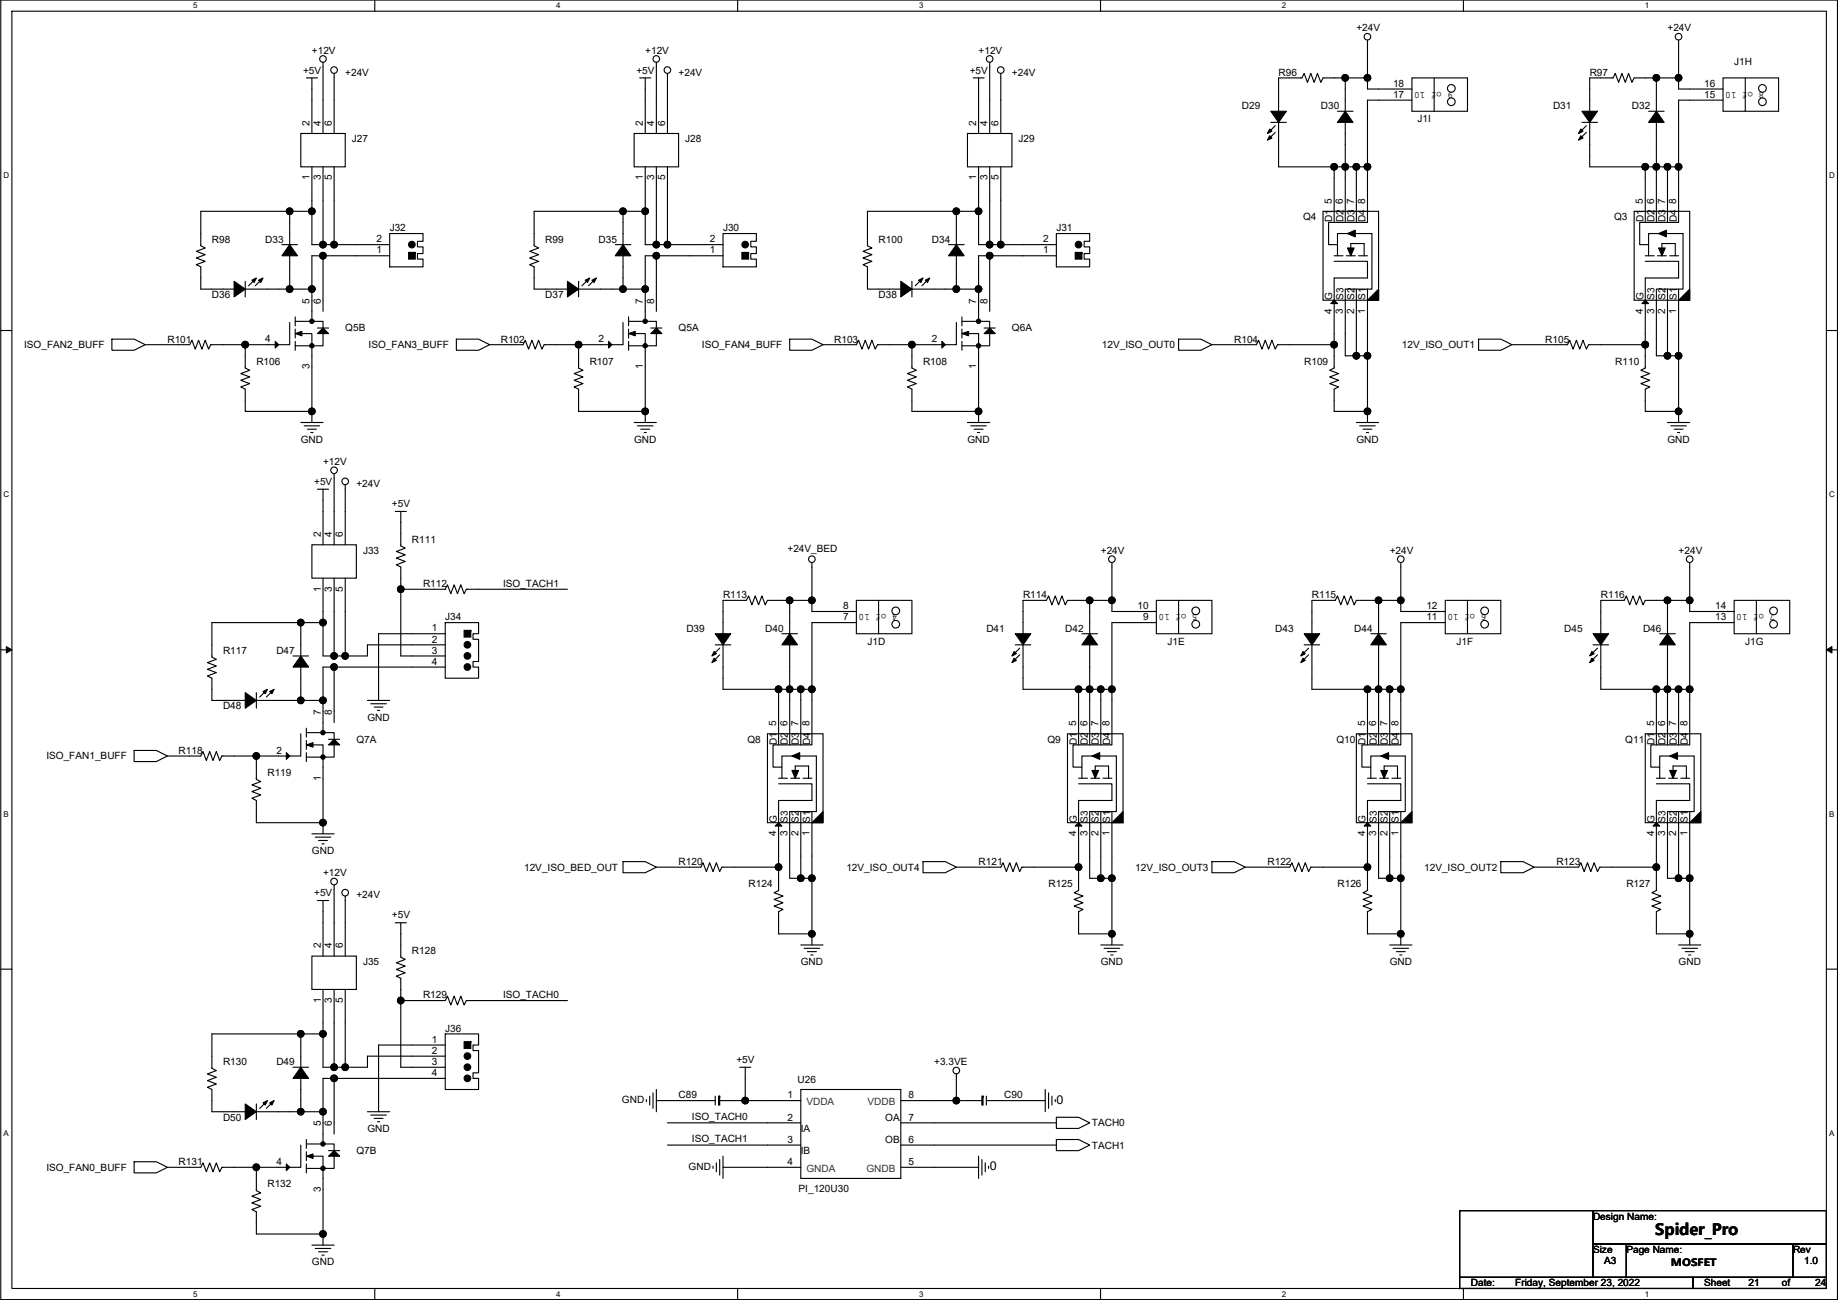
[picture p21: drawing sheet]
<svg xmlns="http://www.w3.org/2000/svg" width="420mm" height="297mm" viewBox="0 0 420 297" stroke-linecap="round" stroke-linejoin="round" font-family="sans-serif">
<defs><g id="words">
<text font-size="3.6" x="378.4" y="282.2">Spider_Pro</text>
<g font-size="2.8">
<text x="241.5" y="252.2">0</text>
<text x="226.2" y="267.4">0</text>
</g>
<g font-size="2.3">
<text x="310.1" y="7.2">+24V</text>
<text x="381.2" y="7.2">+24V</text>
<text x="69.3" y="16.8">+5V</text>
<text x="71.3" y="12.2">+12V</text>
<text x="78.9" y="17.3">+24V</text>
<text x="145.5" y="16.8">+5V</text>
<text x="147.5" y="12.2">+12V</text>
<text x="155.1" y="17.3">+24V</text>
<text x="221.7" y="16.8">+5V</text>
<text x="223.7" y="12.2">+12V</text>
<text x="231.3" y="17.3">+24V</text>
<text x="292.3" y="17.3">R96</text>
<text x="363.4" y="17.3">R97</text>
<text x="396.4" y="14.8">J1H</text>
<text x="318.4" y="22.4">17</text>
<text x="318.4" y="19.8">18</text>
<text x="332.2" y="21" transform="rotate(180 332.2 21)">9 of 10</text>
<text x="389.6" y="22.4">15</text>
<text x="389.6" y="19.8">16</text>
<text x="403.3" y="21" transform="rotate(180 403.3 21)">8 of 10</text>
<text x="70.8" y="28.7" transform="rotate(-90 70.8 28.7)">2</text>
<text x="73.3" y="28.7" transform="rotate(-90 73.3 28.7)">4</text>
<text x="75.9" y="28.7" transform="rotate(-90 75.9 28.7)">6</text>
<text x="147" y="28.7" transform="rotate(-90 147 28.7)">2</text>
<text x="149.5" y="28.7" transform="rotate(-90 149.5 28.7)">4</text>
<text x="152.1" y="28.7" transform="rotate(-90 152.1 28.7)">6</text>
<text x="223.2" y="28.7" transform="rotate(-90 223.2 28.7)">2</text>
<text x="225.7" y="28.7" transform="rotate(-90 225.7 28.7)">4</text>
<text x="228.2" y="28.7" transform="rotate(-90 228.2 28.7)">6</text>
<text x="283.9" y="24.9">D29</text>
<text x="301.9" y="24.9">D30</text>
<text x="324" y="28">J1I</text>
<text x="355" y="24.9">D31</text>
<text x="373.1" y="24.9">D32</text>
<text x="80.4" y="32.6">J27</text>
<text x="156.6" y="32.6">J28</text>
<text x="232.8" y="32.6">J29</text>
<text x="70.8" y="41.2" transform="rotate(-90 70.8 41.2)">1</text>
<text x="73.3" y="41.2" transform="rotate(-90 73.3 41.2)">3</text>
<text x="75.9" y="41.2" transform="rotate(-90 75.9 41.2)">5</text>
<text x="147" y="41.2" transform="rotate(-90 147 41.2)">1</text>
<text x="149.5" y="41.2" transform="rotate(-90 149.5 41.2)">3</text>
<text x="152.1" y="41.2" transform="rotate(-90 152.1 41.2)">5</text>
<text x="223.2" y="41.2" transform="rotate(-90 223.2 41.2)">1</text>
<text x="225.7" y="41.2" transform="rotate(-90 225.7 41.2)">3</text>
<text x="228.2" y="41.2" transform="rotate(-90 228.2 41.2)">5</text>
<text x="304.4" y="46.5" transform="rotate(-90 304.4 46.5)">5</text>
<text x="307" y="46.5" transform="rotate(-90 307 46.5)">6</text>
<text x="309.5" y="46.5" transform="rotate(-90 309.5 46.5)">7</text>
<text x="312.1" y="46.5" transform="rotate(-90 312.1 46.5)">8</text>
<text x="375.6" y="46.5" transform="rotate(-90 375.6 46.5)">5</text>
<text x="378.1" y="46.5" transform="rotate(-90 378.1 46.5)">6</text>
<text x="380.6" y="46.5" transform="rotate(-90 380.6 46.5)">7</text>
<text x="383.2" y="46.5" transform="rotate(-90 383.2 46.5)">8</text>
<text x="89.1" y="52.9">J32</text>
<text x="165.3" y="52.9">J30</text>
<text x="241.5" y="52.9">J31</text>
<text x="297.9" y="50.3">Q4</text>
<text x="304.6" y="50.8" transform="rotate(-90 304.6 50.8)">D1</text>
<text x="307.1" y="50.8" transform="rotate(-90 307.1 50.8)">D2</text>
<text x="309.6" y="50.8" transform="rotate(-90 309.6 50.8)">D3</text>
<text x="312.2" y="50.8" transform="rotate(-90 312.2 50.8)">D4</text>
<text x="369" y="50.3">Q3</text>
<text x="375.7" y="50.8" transform="rotate(-90 375.7 50.8)">D1</text>
<text x="378.2" y="50.8" transform="rotate(-90 378.2 50.8)">D2</text>
<text x="380.8" y="50.8" transform="rotate(-90 380.8 50.8)">D3</text>
<text x="383.3" y="50.8" transform="rotate(-90 383.3 50.8)">D4</text>
<text x="48.4" y="55.4">R98</text>
<text x="60.6" y="55.4">D33</text>
<text x="86" y="57.9">1</text>
<text x="86" y="55.4">2</text>
<text x="124.6" y="55.4">R99</text>
<text x="136.8" y="55.4">D35</text>
<text x="162.2" y="57.9">1</text>
<text x="162.2" y="55.4">2</text>
<text x="200.8" y="55.4">R100</text>
<text x="213" y="55.4">D34</text>
<text x="238.4" y="57.9">1</text>
<text x="238.4" y="55.4">2</text>
<text x="48.4" y="68.1">D36</text>
<text x="70.8" y="69.4" transform="rotate(-90 70.8 69.4)">5</text>
<text x="73.3" y="69.4" transform="rotate(-90 73.3 69.4)">6</text>
<text x="124.6" y="68.1">D37</text>
<text x="147" y="69.4" transform="rotate(-90 147 69.4)">7</text>
<text x="149.5" y="69.4" transform="rotate(-90 149.5 69.4)">8</text>
<text x="200.8" y="68.1">D38</text>
<text x="223.2" y="69.4" transform="rotate(-90 223.2 69.4)">7</text>
<text x="225.7" y="69.4" transform="rotate(-90 225.7 69.4)">8</text>
<text x="304.4" y="71.7" transform="rotate(-90 304.4 71.7)">4</text>
<text x="304.6" y="68.6" transform="rotate(-90 304.6 68.6)">G</text>
<text x="307" y="71.7" transform="rotate(-90 307 71.7)">3</text>
<text x="307.1" y="68.6" transform="rotate(-90 307.1 68.6)">S3</text>
<text x="309.5" y="71.7" transform="rotate(-90 309.5 71.7)">2</text>
<text x="309.6" y="68.6" transform="rotate(-90 309.6 68.6)">S2</text>
<text x="312.1" y="71.7" transform="rotate(-90 312.1 71.7)">1</text>
<text x="312.2" y="68.6" transform="rotate(-90 312.2 68.6)">S1</text>
<text x="375.6" y="71.7" transform="rotate(-90 375.6 71.7)">4</text>
<text x="375.7" y="68.6" transform="rotate(-90 375.7 68.6)">G</text>
<text x="378.1" y="71.7" transform="rotate(-90 378.1 71.7)">3</text>
<text x="378.2" y="68.6" transform="rotate(-90 378.2 68.6)">S3</text>
<text x="380.6" y="71.7" transform="rotate(-90 380.6 71.7)">2</text>
<text x="380.8" y="68.6" transform="rotate(-90 380.8 68.6)">S2</text>
<text x="383.2" y="71.7" transform="rotate(-90 383.2 71.7)">1</text>
<text x="383.3" y="68.6" transform="rotate(-90 383.3 68.6)">S1</text>
<text x="78.9" y="75.7">Q5B</text>
<text x="155.1" y="75.7">Q5A</text>
<text x="231.3" y="75.7">Q6A</text>
<text x="5.5" y="79.5">ISO_FAN2_BUFF</text>
<text x="38.3" y="78.3">R101</text>
<text x="58.6" y="83.4">R106</text>
<text x="60.6" y="78.2">4</text>
<text x="84.3" y="79.5">ISO_FAN3_BUFF</text>
<text x="114.5" y="78.3">R102</text>
<text x="134.8" y="83.4">R107</text>
<text x="136.8" y="78.2">2</text>
<text x="160.5" y="79.5">ISO_FAN4_BUFF</text>
<text x="190.7" y="78.3">R103</text>
<text x="211" y="83.4">R108</text>
<text x="213" y="78.2">2</text>
<text x="251.9" y="79.5">12V_ISO_OUT0</text>
<text x="282.1" y="78.3">R104</text>
<text x="298.1" y="83.4">R109</text>
<text x="320.5" y="79.5">12V_ISO_OUT1</text>
<text x="353.2" y="78.3">R105</text>
<text x="369.2" y="83.4">R110</text>
<text x="70.8" y="84.4" transform="rotate(-90 70.8 84.4)">3</text>
<text x="147" y="84.4" transform="rotate(-90 147 84.4)">1</text>
<text x="223.2" y="84.4" transform="rotate(-90 223.2 84.4)">1</text>
<text x="68.8" y="101.1">GND</text>
<text x="145" y="101.1">GND</text>
<text x="221.2" y="101.1">GND</text>
<text x="310.1" y="101.1">GND</text>
<text x="381.2" y="101.1">GND</text>
<text x="73.8" y="106.2">+12V</text>
<text x="71.8" y="110.8">+5V</text>
<text x="81.5" y="111.3">+24V</text>
<text x="89.6" y="115.9">+5V</text>
<text x="73.3" y="122.7" transform="rotate(-90 73.3 122.7)">2</text>
<text x="75.9" y="122.7" transform="rotate(-90 75.9 122.7)">4</text>
<text x="78.4" y="122.7" transform="rotate(-90 78.4 122.7)">6</text>
<text x="94.2" y="124">R111</text>
<text x="83" y="126.5">J33</text>
<text x="180" y="126">+24V_BED</text>
<text x="251.6" y="126.5">+24V</text>
<text x="317.7" y="126.5">+24V</text>
<text x="383.7" y="126.5">+24V</text>
<text x="73.3" y="135.2" transform="rotate(-90 73.3 135.2)">1</text>
<text x="75.9" y="135.2" transform="rotate(-90 75.9 135.2)">3</text>
<text x="78.4" y="135.2" transform="rotate(-90 78.4 135.2)">5</text>
<text x="96.7" y="134.2">R112</text>
<text x="115" y="134">ISO_TACH1</text>
<text x="165.3" y="136.7">R113</text>
<text x="233.9" y="136.7">R114</text>
<text x="299.9" y="136.7">R115</text>
<text x="365.9" y="136.7">R116</text>
<text x="101.8" y="141.8">J34</text>
<text x="192.7" y="141.7">7</text>
<text x="192.7" y="139.2">8</text>
<text x="205.2" y="140.4" transform="rotate(180 205.2 140.4)">4 of 10</text>
<text x="260" y="139.2">10</text>
<text x="261.3" y="141.7">9</text>
<text x="273.7" y="140.4" transform="rotate(180 273.7 140.4)">5 of 10</text>
<text x="326.1" y="141.7">11</text>
<text x="326.1" y="139.2">12</text>
<text x="339.8" y="140.4" transform="rotate(180 339.8 140.4)">6 of 10</text>
<text x="392.1" y="141.7">13</text>
<text x="392.1" y="139.2">14</text>
<text x="405.8" y="140.4" transform="rotate(180 405.8 140.4)">7 of 10</text>
<text x="51" y="149.4">R117</text>
<text x="63.2" y="149.4">D47</text>
<text x="98.7" y="144.3">1</text>
<text x="98.7" y="146.8">2</text>
<text x="98.7" y="149.4">3</text>
<text x="156.9" y="144.3">D39</text>
<text x="174.9" y="144.3">D40</text>
<text x="198.3" y="147.4">J1D</text>
<text x="225.5" y="144.3">D41</text>
<text x="243.5" y="144.3">D42</text>
<text x="266.9" y="147.4">J1E</text>
<text x="291.5" y="144.3">D43</text>
<text x="309.6" y="144.3">D44</text>
<text x="332.9" y="147.4">J1F</text>
<text x="357.6" y="144.3">D45</text>
<text x="375.6" y="144.3">D46</text>
<text x="399" y="147.4">J1G</text>
<text x="98.7" y="151.9">4</text>
<text x="51" y="162.1">D48</text>
<text x="73.3" y="163.3" transform="rotate(-90 73.3 163.3)">7</text>
<text x="75.9" y="163.3" transform="rotate(-90 75.9 163.3)">8</text>
<text x="84" y="164.6">GND</text>
<text x="177.5" y="165.9" transform="rotate(-90 177.5 165.9)">5</text>
<text x="180" y="165.9" transform="rotate(-90 180 165.9)">6</text>
<text x="182.5" y="165.9" transform="rotate(-90 182.5 165.9)">7</text>
<text x="185.1" y="165.9" transform="rotate(-90 185.1 165.9)">8</text>
<text x="246" y="165.9" transform="rotate(-90 246 165.9)">5</text>
<text x="248.6" y="165.9" transform="rotate(-90 248.6 165.9)">6</text>
<text x="251.1" y="165.9" transform="rotate(-90 251.1 165.9)">7</text>
<text x="253.6" y="165.9" transform="rotate(-90 253.6 165.9)">8</text>
<text x="312.1" y="165.9" transform="rotate(-90 312.1 165.9)">5</text>
<text x="314.6" y="165.9" transform="rotate(-90 314.6 165.9)">6</text>
<text x="317.1" y="165.9" transform="rotate(-90 317.1 165.9)">7</text>
<text x="319.7" y="165.9" transform="rotate(-90 319.7 165.9)">8</text>
<text x="378.1" y="165.9" transform="rotate(-90 378.1 165.9)">5</text>
<text x="380.6" y="165.9" transform="rotate(-90 380.6 165.9)">6</text>
<text x="383.2" y="165.9" transform="rotate(-90 383.2 165.9)">7</text>
<text x="385.7" y="165.9" transform="rotate(-90 385.7 165.9)">8</text>
<text x="10.6" y="173.5">ISO_FAN1_BUFF</text>
<text x="40.8" y="172.3">R118</text>
<text x="63.2" y="172.2">2</text>
<text x="81.5" y="169.7">Q7A</text>
<text x="170.9" y="169.7">Q8</text>
<text x="177.6" y="170.2" transform="rotate(-90 177.6 170.2)">D1</text>
<text x="180.1" y="170.2" transform="rotate(-90 180.1 170.2)">D2</text>
<text x="182.6" y="170.2" transform="rotate(-90 182.6 170.2)">D3</text>
<text x="185.2" y="170.2" transform="rotate(-90 185.2 170.2)">D4</text>
<text x="239.4" y="169.7">Q9</text>
<text x="246.1" y="170.2" transform="rotate(-90 246.1 170.2)">D1</text>
<text x="248.7" y="170.2" transform="rotate(-90 248.7 170.2)">D2</text>
<text x="251.2" y="170.2" transform="rotate(-90 251.2 170.2)">D3</text>
<text x="253.8" y="170.2" transform="rotate(-90 253.8 170.2)">D4</text>
<text x="305.5" y="169.7">Q10</text>
<text x="312.2" y="170.2" transform="rotate(-90 312.2 170.2)">D1</text>
<text x="314.7" y="170.2" transform="rotate(-90 314.7 170.2)">D2</text>
<text x="317.3" y="170.2" transform="rotate(-90 317.3 170.2)">D3</text>
<text x="319.8" y="170.2" transform="rotate(-90 319.8 170.2)">D4</text>
<text x="371.5" y="169.7">Q11</text>
<text x="378.2" y="170.2" transform="rotate(-90 378.2 170.2)">D1</text>
<text x="380.8" y="170.2" transform="rotate(-90 380.8 170.2)">D2</text>
<text x="383.3" y="170.2" transform="rotate(-90 383.3 170.2)">D3</text>
<text x="385.8" y="170.2" transform="rotate(-90 385.8 170.2)">D4</text>
<text x="61.1" y="177.3">R119</text>
<text x="73.3" y="178.4" transform="rotate(-90 73.3 178.4)">1</text>
<text x="177.5" y="191.1" transform="rotate(-90 177.5 191.1)">4</text>
<text x="177.6" y="188" transform="rotate(-90 177.6 188)">G</text>
<text x="180" y="191.1" transform="rotate(-90 180 191.1)">3</text>
<text x="180.1" y="188" transform="rotate(-90 180.1 188)">S3</text>
<text x="182.5" y="191.1" transform="rotate(-90 182.5 191.1)">2</text>
<text x="182.6" y="188" transform="rotate(-90 182.6 188)">S2</text>
<text x="185.1" y="191.1" transform="rotate(-90 185.1 191.1)">1</text>
<text x="185.2" y="188" transform="rotate(-90 185.2 188)">S1</text>
<text x="246" y="191.1" transform="rotate(-90 246 191.1)">4</text>
<text x="246.1" y="188" transform="rotate(-90 246.1 188)">G</text>
<text x="248.6" y="191.1" transform="rotate(-90 248.6 191.1)">3</text>
<text x="248.7" y="188" transform="rotate(-90 248.7 188)">S3</text>
<text x="251.1" y="191.1" transform="rotate(-90 251.1 191.1)">2</text>
<text x="251.2" y="188" transform="rotate(-90 251.2 188)">S2</text>
<text x="253.6" y="191.1" transform="rotate(-90 253.6 191.1)">1</text>
<text x="253.8" y="188" transform="rotate(-90 253.8 188)">S1</text>
<text x="312.1" y="191.1" transform="rotate(-90 312.1 191.1)">4</text>
<text x="312.2" y="188" transform="rotate(-90 312.2 188)">G</text>
<text x="314.6" y="191.1" transform="rotate(-90 314.6 191.1)">3</text>
<text x="314.7" y="188" transform="rotate(-90 314.7 188)">S3</text>
<text x="317.1" y="191.1" transform="rotate(-90 317.1 191.1)">2</text>
<text x="317.3" y="188" transform="rotate(-90 317.3 188)">S2</text>
<text x="319.7" y="191.1" transform="rotate(-90 319.7 191.1)">1</text>
<text x="319.8" y="188" transform="rotate(-90 319.8 188)">S1</text>
<text x="378.1" y="191.1" transform="rotate(-90 378.1 191.1)">4</text>
<text x="378.2" y="188" transform="rotate(-90 378.2 188)">G</text>
<text x="380.6" y="191.1" transform="rotate(-90 380.6 191.1)">3</text>
<text x="380.8" y="188" transform="rotate(-90 380.8 188)">S3</text>
<text x="383.2" y="191.1" transform="rotate(-90 383.2 191.1)">2</text>
<text x="383.3" y="188" transform="rotate(-90 383.3 188)">S2</text>
<text x="385.7" y="191.1" transform="rotate(-90 385.7 191.1)">1</text>
<text x="385.8" y="188" transform="rotate(-90 385.8 188)">S1</text>
<text x="71.3" y="195.1">GND</text>
<text x="155.1" y="197.7">R120</text>
<text x="223.7" y="197.7">R121</text>
<text x="289.7" y="197.7">R122</text>
<text x="355.8" y="197.7">R123</text>
<text x="73.8" y="200.2">+12V</text>
<text x="119.8" y="198.9">12V_ISO_BED_OUT</text>
<text x="171.1" y="202.7">R124</text>
<text x="193.5" y="198.9">12V_ISO_OUT4</text>
<text x="239.7" y="202.7">R125</text>
<text x="259.5" y="198.9">12V_ISO_OUT3</text>
<text x="305.7" y="202.7">R126</text>
<text x="325.6" y="198.9">12V_ISO_OUT2</text>
<text x="371.8" y="202.7">R127</text>
<text x="71.8" y="204.8">+5V</text>
<text x="81.5" y="205.3">+24V</text>
<text x="89.6" y="209.8">+5V</text>
<text x="73.3" y="216.7" transform="rotate(-90 73.3 216.7)">2</text>
<text x="75.9" y="216.7" transform="rotate(-90 75.9 216.7)">4</text>
<text x="78.4" y="216.7" transform="rotate(-90 78.4 216.7)">6</text>
<text x="83" y="220.5">J35</text>
<text x="94.2" y="218">R128</text>
<text x="183.1" y="220.5">GND</text>
<text x="251.6" y="220.5">GND</text>
<text x="317.7" y="220.5">GND</text>
<text x="383.7" y="220.5">GND</text>
<text x="73.3" y="229.2" transform="rotate(-90 73.3 229.2)">1</text>
<text x="75.9" y="229.2" transform="rotate(-90 75.9 229.2)">3</text>
<text x="78.4" y="229.2" transform="rotate(-90 78.4 229.2)">5</text>
<text x="96.7" y="228.1">R129</text>
<text x="115" y="228">ISO_TACH0</text>
<text x="98.7" y="238.3">1</text>
<text x="101.8" y="235.8">J36</text>
<text x="51" y="243.4">R130</text>
<text x="63.2" y="243.4">D49</text>
<text x="98.7" y="240.8">2</text>
<text x="98.7" y="243.3">3</text>
<text x="98.7" y="245.9">4</text>
<text x="168.3" y="242.9">+5V</text>
<text x="213.5" y="243.4">+3.3VE</text>
<text x="155.1" y="251">C89</text>
<text x="180" y="251">1</text>
<text x="182.3" y="247.4">U26</text>
<text x="207.7" y="251">8</text>
<text x="229.5" y="251">C90</text>
<text x="51" y="256.1">D50</text>
<text x="73.3" y="257.3" transform="rotate(-90 73.3 257.3)">5</text>
<text x="75.9" y="257.3" transform="rotate(-90 75.9 257.3)">6</text>
<text x="142.2" y="252">GND</text>
<text x="158.2" y="255.9">ISO_TACH0</text>
<text x="180" y="256">2</text>
<text x="202.4" y="256.1">OA</text>
<text x="207.7" y="256">7</text>
<text x="249.6" y="257.3">TACH0</text>
<text x="81.5" y="263.7">Q7B</text>
<text x="84" y="258.6">GND</text>
<text x="158.2" y="261">ISO_TACH1</text>
<text x="180" y="261.1">3</text>
<text x="183.1" y="258.6">IA</text>
<text x="183.1" y="263.7">IB</text>
<text x="202.4" y="261.2">OB</text>
<text x="207.7" y="261.1">6</text>
<text x="249.6" y="262.4">TACH1</text>
<text x="10.6" y="267.5">ISO_FAN0_BUFF</text>
<text x="40.8" y="266.2">R131</text>
<text x="63.2" y="266.2">4</text>
<text x="157.4" y="267.3">GND</text>
<text x="180" y="266.2">4</text>
<text x="207.7" y="266.2">5</text>
<text x="61.1" y="271.3">R132</text>
<text x="73.3" y="272.3" transform="rotate(-90 73.3 272.3)">3</text>
<text x="182.6" y="272.3">PI_120U30</text>
<text x="364.2" y="278.7">Design Name:</text>
<text x="364.2" y="286.3">Size</text>
<text x="371.8" y="286.3">Page Name:</text>
<text x="409.9" y="286.3">Rev</text>
<text x="71.3" y="289.1">GND</text>
<text x="336.2" y="293.9">Date:</text>
<text x="346.4" y="293.9">Friday, September 23, 2022</text>
<text x="366.7" y="288.8">A3</text>
<text x="381.9" y="289.2">MOSFET</text>
<text x="389.6" y="293.9">Sheet</text>
<text x="399.7" y="293.9">21</text>
<text x="407.3" y="293.9">of</text>
<text x="412.4" y="288.8">1.0</text>
<text x="415" y="293.9">24</text>
</g>
<g font-size="2.3" fill="#333">
<text x="184.3" y="252.5">VDDA</text>
<text x="198.3" y="252.5">VDDB</text>
<text x="184.3" y="267.8">GNDA</text>
<text x="198" y="267.8">GNDB</text>
</g>
<g font-size="1.8">
<text x="44.2" y="1.9">5</text>
<text x="127.1" y="1.9">4</text>
<text x="210.1" y="1.9">3</text>
<text x="293" y="1.9">2</text>
<text x="376" y="1.9">1</text>
<text x=".8" y="40.7">D</text>
<text x="418.1" y="40.7">D</text>
<text x=".8" y="113.6">C</text>
<text x="418.1" y="113.6">C</text>
<text x=".8" y="186.6">B</text>
<text x="418.1" y="186.6">B</text>
<text x=".8" y="259.5">A</text>
<text x="418.1" y="259.5">A</text>
<text x="44.2" y="296.3">5</text>
<text x="127.1" y="296.3">4</text>
<text x="210.1" y="296.3">3</text>
<text x="293" y="296.3">2</text>
<text x="376" y="296.3">1</text>
</g>
</g></defs>
<path d="M.2 0h419.8v296.9h-419.8zM2.7 2.6h414.8v291.8h-414.8z" fill="none" stroke="#000" stroke-width=".25"/>
<g fill="#fff">
<path d="M44.2 .3h1v2h-1z"/>
<path d="M44.2 294.7h1v2h-1z"/>
</g>
<path d="M85.7 0v2.6M85.7 294.4v2.5" fill="none" stroke="#000" stroke-width=".25"/>
<g fill="#fff">
<path d="M127.1 .3h1v2h-1z"/>
<path d="M127.1 294.7h1v2h-1z"/>
</g>
<path d="M168.6 0v2.6M168.6 294.4v2.5" fill="none" stroke="#000" stroke-width=".25"/>
<g fill="#fff">
<path d="M210.1 .3h1v2h-1z"/>
<path d="M210.1 294.7h1v2h-1z"/>
</g>
<path d="M251.6 0v2.6M251.6 294.4v2.5" fill="none" stroke="#000" stroke-width=".25"/>
<g fill="#fff">
<path d="M293 .3h1v2h-1z"/>
<path d="M293 294.7h1v2h-1z"/>
</g>
<path d="M334.5 0v2.6M334.5 294.4v2.5" fill="none" stroke="#000" stroke-width=".25"/>
<g fill="#fff">
<path d="M376 .3h1v2h-1z"/>
<path d="M376 294.7h1v2h-1z"/>
<path d="M.8 39h1.3v2.1h-1.3z"/>
<path d="M418.1 39h1.3v2.1h-1.3z"/>
<path d="M.8 112h1.3v2h-1.3z"/>
<path d="M418.1 112h1.3v2h-1.3z"/>
</g>
<path d="M.2 75.5h2.5M417.5 75.5h2.5" fill="none" stroke="#000" stroke-width=".25"/>
<g fill="#fff">
<path d="M.8 185h1.2v2h-1.2z"/>
<path d="M418.1 185h1.2v2h-1.2z"/>
</g>
<path d="M.2 148.5h2.5M417.5 148.5h2.5" fill="none" stroke="#000" stroke-width=".25"/>
<path d="M1.4 147.7l1.3 .8-1.3 .7zM417.5 148.5l1.3-.8v1.5z" fill="#000" stroke="#000" stroke-width=".23"/>
<g fill="#fff">
<path d="M.8 257.9h1.2v2h-1.2z"/>
<path d="M418.1 257.9h1.2v2h-1.2z"/>
</g>
<g fill="none" stroke="#000" stroke-width=".25">
<path d="M70 17.8h2.6M71.3 17.8v12.7M73.8 14.2v16.3M76.4 16.8v13.7M146.2 17.8h2.6M147.5 17.8v12.7M150 14.2v16.3M152.6 16.8v13.7M222.4 17.8h2.6M223.7 17.8v12.7M226.2 14.2v16.3M228.8 16.8v13.7"/>
<path d="M307.5 17.8v7.6M307.5 17.8h-5.1l-.5 1-.7-2-.8 2-.8-2-.7 2-.8-2-.5 1h-5.3v7.6M307.5 17.8h5.1M312.6 9.2v8.6M312.6 17.8v2.5h10.2M322.8 17.8h12.7v7.6h-12.7zM327.8 17.8v7.6M378.6 17.8v7.6M378.6 17.8h-5l-.5 1-.8-2-.8 2-.7-2-.8 2-.8-2-.5 1h-5.3v7.6M378.6 17.8h5.1M383.7 17.8v2.5h10.2M383.7 9.2v8.6"/>
<path d="M393.9 17.8h12.7v7.6h-12.7zM399 17.8v7.6M68.8 30.5h10.1v7.6h-10.1zM71.3 38.1v10.2M73.8 38.1v17.8M76.4 38.1v17.8M145 30.5h10.1v7.6h-10.1zM147.5 38.1v10.2M150 38.1v17.8M152.6 38.1v17.8M221.2 30.5h10.1v7.6h-10.1zM223.7 38.1v10.2"/>
<path d="M226.2 38.1v17.8M228.8 38.1v17.8M290.5 28h3.6M291.5 28.7l-1.5 1.5M291.5 30.2l-1.5 1.6M292.3 28v10.1h12.7M305 38.1h2.5M305 38.1v12.7M305.7 25.4h3.6M307.5 38.1v12.7M307.5 28v10.1M307.5 38.1h2.6"/>
<path d="M310.1 38.1h2.5M310.1 38.1v12.7M312.6 38.1v12.7h-8.9v5.1h2M322.8 22.9h-10.2v15.2M361.6 28h3.6M362.6 28.7l-1.5 1.5M362.6 30.2l-1.5 1.6M363.4 28v10.1h12.7M376.1 38.1v12.7M376.1 38.1h2.5M376.9 25.4h3.5M378.6 28v10.1"/>
<path d="M378.6 38.1v12.7M378.6 38.1h2.6M381.2 38.1h2.5M381.2 38.1v12.7M383.7 38.1v12.7h-8.9v5.1h2.1M393.9 22.9h-10.2v15.2M64.4 55.9h3.6M66.2 48.3h-20.3v7.9l1 .5-2 .7 2 .8-2 .7 2 .8-2 .8 1 .5v5.1h7.6M66.2 48.3h5.1M66.2 58.4v7.7h5.1M66.2 48.3v7.6M71.3 48.3v7.6h2.5"/>
<path d="M73.8 55.9h2.6M73.8 58.4v12.7M73.8 58.4h-2.5v7.7M73.8 58.4h15.3M76.4 55.9h12.7M89.1 53.4h7.6v1.7h-1.3v1.3h1.3v1.5h-1.3v1.3h1.3v1.8h-7.6zM140.6 55.9h3.6M142.4 58.4v7.7M142.4 48.3h5.1M142.4 48.3h-20.3v7.9l1 .5-2 .7 2 .8-2 .7 2 .8-2 .8 1 .5v5.1h7.6M142.4 48.3v7.6M147.5 48.3v7.6h2.5"/>
<path d="M150 58.4h15.3M150 55.9h15.3M150 58.4v12.7M150 58.4h-2.5v7.7M165.3 53.4h7.6v1.7h-1.3v1.3h1.3v1.5h-1.3v1.3h1.3v1.8h-7.6zM216.8 55.9h3.6M218.6 58.4v7.7M218.6 48.3v7.6M218.6 48.3h5.1M218.6 48.3h-20.3v7.9l1 .5-2 .7 2 .8-2 .7 2 .8-2 .8 1 .5v5.1h7.6M223.7 48.3v7.6h2.5M226.2 58.4v12.7"/>
<path d="M226.2 58.4h-2.5v7.7M226.2 55.9h2.6M226.2 58.4h15.3M228.8 55.9h12.7M241.5 53.4h7.6v1.7h-1.3v1.3h1.3v1.5h-1.3v1.3h1.3v1.8h-7.6zM302.4 48.3h12.7v20.3h-12.7zM305 59.7h7.6v3.8h-7.6v15.3M305 58.4h2M305.7 58.4v-5h7.9v12.7h-6.1v15.2h2.6M307.8 58.4h2M308.8 58.4v-2.8h3v2.8M310.6 58.4h2"/>
<path d="M373.6 48.3h12.7v20.3h-12.7zM376.1 59.7h7.6v3.8h-7.6v15.3M376.1 58.4h2M376.9 58.4v-5h7.8v12.7h-6.1v15.2h2.6M378.9 58.4h2M379.9 58.4v-2.8h3.1v2.8M381.7 58.4h2M25.6 77.5h5.1l2.5 1.3-2.5 1.2h-5.1zM33.2 78.8h10.2l.5-1.1 .7 2.1 .8-2.1 .8 2.1 .7-2.1 .8 2.1 .5-1h7.9v5.3l1 .5-2.1 .8 2.1 .7-2.1 .8 2.1 .8-2.1 .7 1.1 .5v5.1h15.2M56.1 64.3v3.5M56.1 66.1h10.1M58.3 63.8l-1.5 1.5"/>
<path d="M59.9 63.8l-1.6 1.5M66.2 73.7v5.1h-10.1M67.5 78v2M67.5 75.2v2M67.5 72.4v2M67.5 73.4h6.3v1.6M68.8 76.2h2.5v17.8M71.3 66.1v7.3M72.6 75h2.5M73.8 76.2v2.8h-6.3M104.3 77.5h5.1l2.5 1.3-2.5 1.2h-5.1zM111.9 78.8h7.7l.5-1.1 .7 2.1 .8-2.1 .8 2.1 .7-2.1 .8 2.1 .5-1h7.9v5.3l1 .5-2.1 .8 2.1 .7-2.1 .8 2.1 .8-2.1 .7 1.1 .5v5.1h15.2"/>
<path d="M132.3 64.3v3.5M132.3 66.1h10.1M134.5 63.8l-1.5 1.5M136.1 63.8l-1.6 1.5M142.4 66.1h5.1M142.4 73.7v5.1h-10.1M143.7 78v2M143.7 75.2v2M143.7 72.4v2M143.7 73.4h6.3v1.6M145 76.2h2.5v17.8M147.5 66.1v7.3"/>
<path d="M148.8 75h2.5M150 76.2v2.8h-6.3M180.5 77.5h5.1l2.5 1.3-2.5 1.2h-5.1zM188.1 78.8h7.7l.5-1.1 .7 2.1 .8-2.1 .8 2.1 .7-2.1 .8 2.1 .5-1h7.9v5.3l1 .5-2.1 .8 2.1 .7-2.1 .8 2.1 .8-2.1 .7 1.1 .5v5.1h15.2M208.5 64.3v3.5M208.5 66.1h10.1M210.7 63.8l-1.5 1.5M212.3 63.8l-1.6 1.5M218.6 66.1h5.1M218.6 73.7v5.1h-10.1M219.9 78v2M219.9 75.2v2"/>
<path d="M219.9 72.4v2M219.9 73.4h6.3v1.6M221.2 76.2h2.5v17.8M223.7 66.1v7.3M225 75h2.5M226.2 76.2v2.8h-6.3M269.4 77.5h5.1l2.5 1.3-2.5 1.2h-5.1zM277 78.8h10.2l.5-1.1 .8 2.1 .7-2.1 .8 2.1 .8-2.1 .7 2.1 .5-1h13M305 78.8v5.3l-1 .5 2 .8-2 .7 2 .8-2 .8 2 .7-1 .5v5.1h7.6M310.1 66.1v15.2M312.6 66.1v15.2M338 77.5h5.1l2.5 1.3-2.5 1.2h-5.1z"/>
<path d="M345.6 78.8h12.7l.5-1.1 .8 2.1 .8-2.1 .7 2.1 .8-2.1 .7 2.1 .5-1h13M376.1 78.8v5.3l-1 .5 2 .8-2 .7 2 .8-2 .8 2 .7-1 .5v5.1h7.6M381.2 66.1v15.2M383.7 66.1v15.2M68.8 96.5h5M69.5 97.3h3.6M70.3 98.1h2M71 98.8h.6M71.3 94v2.5M145 96.5h5M145.7 97.3h3.6M146.5 98.1h2"/>
<path d="M147.2 98.8h.6M147.5 94v2.5M221.2 96.5h5M221.9 97.3h3.6M222.7 98.1h2M223.4 98.8h.6M223.7 94v2.5M310.1 81.3h2.5M310.1 96.5h5M310.8 97.3h3.6M311.6 98.1h2M312.3 98.8h.6"/>
<path d="M312.6 94v2.5M312.6 81.3v12.7M381.2 81.3h2.5M381.2 96.5h5.1M381.9 97.3h3.6M382.7 98.1h2M383.5 98.8h.5M383.7 81.3v12.7M383.7 94v2.5M72.6 111.8h2.5M73.8 111.8v12.7M76.4 108.2v16.3"/>
<path d="M78.9 110.8v13.7M90.3 116.9h2.6M91.6 116.9v7.8l1 .5-2 .8 2 .8-2 .7 2 .8-2 .8 1 .5v5M71.3 124.5h10.2v7.6h-10.2zM73.8 132.1v10.2M76.4 132.1v17.8M78.9 132.1v17.8M91.6 134.6v15.3h10.2M129.7 134.6h-23.1l-.5 1.1-.8-2.1-.7 2.1-.8-2.1-.8 2.1-.7-2.1-.5 1h-10.2M180.5 137.2h5.1M180.5 137.2v7.6M180.5 137.2h-5.1l-.5 1-.7-2-.8 2-.8-2-.7 2-.8-2-.5 1h-5.3v7.6"/>
<path d="M185.6 128.5v8.7M185.6 137.2v2.5h10.2M195.8 137.2h12.7v7.6h-12.7zM200.8 137.2v7.6M249.1 137.2h-5.1l-.5 1-.8-2-.7 2-.8-2-.7 2-.8-2-.5 1h-5.3v7.6M249.1 137.2h5.1M249.1 137.2v7.6M254.2 128.5v8.7M254.2 137.2v2.5h10.1M264.3 137.2h12.7v7.6h-12.7zM269.4 137.2v7.6M315.1 137.2h-5l-.5 1-.8-2-.8 2-.7-2-.8 2-.8-2-.5 1h-5.3v7.6"/>
<path d="M315.1 137.2v7.6M315.1 137.2h5.1M320.2 128.5v8.7M320.2 137.2v2.5h10.2M330.4 137.2h12.7v7.6h-12.7zM335.5 137.2v7.6M381.2 137.2v7.6M381.2 137.2h5.1M381.2 137.2h-5.1l-.5 1-.8-2-.7 2-.8-2-.8 2-.7-2-.5 1h-5.4v7.6M386.3 128.5v8.7M386.3 137.2v2.5h10.1M396.4 137.2h12.7v7.6h-12.7z"/>
<path d="M401.5 137.2v7.6M58.6 158.3v3.5M60.9 157.8l-1.5 1.5M62.4 157.8l-1.5 1.5M67 149.9h3.5M68.8 142.3h-20.4v7.8l1.1 .5-2.1 .8 2.1 .8-2.1 .7 2.1 .8-2.1 .8 1 .5v5h7.7M68.8 142.3h5M68.8 152.4v7.6M68.8 142.3v7.6M73.8 142.3v7.6h2.6M76.4 152.4h25.4M76.4 149.9h2.5"/>
<path d="M76.4 152.4v12.7M76.4 152.4h-2.6v7.6M101.8 142.3h7.6v2.5h-1.3v1.3h1.3v5.1h-1.3v1.2h1.3v2.6h-7.6zM101.8 144.8h-15.3v15.2M101.8 147.3h-17.8v2.6h-5.1M163.5 147.3h3.6M164.5 148.1l-1.5 1.5M164.5 149.6l-1.5 1.6M165.3 147.3v10.2h12.7M178 157.5v12.7M178 157.5h2.5M178.7 144.8h3.6"/>
<path d="M180.5 157.5v12.7M180.5 157.5h2.6M180.5 147.3v10.2M183.1 157.5v12.7M183.1 157.5h2.5M185.6 157.5v12.7h-8.9v5.1h2M195.8 142.3h-10.2v15.2M232.1 147.3h3.5M233.1 148.1l-1.5 1.5M233.1 149.6l-1.5 1.6M233.9 147.3v10.2h12.7M246.6 157.5v12.7"/>
<path d="M246.6 157.5h2.5M247.3 144.8h3.6M249.1 157.5v12.7M249.1 157.5h2.5M249.1 147.3v10.2M251.6 157.5v12.7M251.6 157.5h2.6M254.2 157.5v12.7h-8.9v5.1h2M264.3 142.3h-10.1v15.2M298.1 147.3h3.6M299.1 148.1l-1.5 1.5M299.1 149.6l-1.5 1.6"/>
<path d="M299.9 147.3v10.2h12.7M312.6 157.5h2.5M312.6 157.5v12.7M313.4 144.8h3.5M315.1 157.5v12.7M315.1 157.5h2.6M315.1 147.3v10.2M317.7 157.5v12.7M317.7 157.5h2.5M320.2 157.5v12.7h-8.9v5.1h2.1M330.4 142.3h-10.2v15.2M364.2 147.3h3.5"/>
<path d="M365.2 148.1l-1.5 1.5M365.2 149.6l-1.5 1.6M365.9 147.3v10.2h12.7M378.6 157.5h2.6M378.6 157.5v12.7M379.4 144.8h3.6M381.2 157.5h2.5M381.2 147.3v10.2M381.2 157.5v12.7M383.7 157.5h2.6M383.7 157.5v12.7M386.3 157.5v12.7h-8.9v5.1h2"/>
<path d="M396.4 142.3h-10.1v15.2M30.7 171.5h5l2.6 1.2-2.6 1.3h-5zM38.3 172.7h7.6l.5-1 .8 2.1 .7-2.1 .8 2.1 .8-2.1 .7 2.1 .5-1.1h7.9v5.4l1 .5-2 .7 2 .8-2 .8 2 .7-2 .8 1 .5v5.1h15.2M58.6 160h10.2M68.8 160h5M68.8 167.7v5h-10.2M70 172v2M70 169.2v2M70 166.4v2M70 167.4h6.4v1.5M71.3 170.2h2.5v17.8M73.8 160v7.4"/>
<path d="M75.1 168.9h2.5M76.4 170.2v2.8h-6.4M84 160h5.1M84.8 160.8h3.5M85.5 161.6h2.1M86.3 162.3h.5M175.4 167.7h12.7v20.3h-12.7zM178 179.1h7.6v3.8h-7.6v15.2M178 177.8h2M178.7 177.8v-5.1h7.9v12.7h-6.1v15.3h2.6M180.8 177.8h2M181.8 177.8v-2.8h3v2.8"/>
<path d="M183.6 177.8h2M244 167.7h12.7v20.3h-12.7zM246.6 179.1h7.6v3.8h-7.6v15.2M246.6 177.8h2M247.3 177.8v-5.1h7.9v12.7h-6.1v15.3h2.5M249.4 177.8h2M250.4 177.8v-2.8h3v2.8M252.1 177.8h2.1M310.1 167.7h12.7v20.3h-12.7zM312.6 179.1h7.6v3.8h-7.6v15.2M312.6 177.8h2M313.4 177.8v-5.1h7.8v12.7h-6.1v15.3h2.6"/>
<path d="M315.4 177.8h2M316.4 177.8v-2.8h3.1v2.8M318.2 177.8h2M376.1 167.7h12.7v20.3h-12.7zM378.6 179.1h7.7v3.8h-7.7v15.2M378.6 177.8h2.1M379.4 177.8v-5.1h7.9v12.7h-6.1v15.3h2.5M381.4 177.8h2.1M382.4 177.8v-2.8h3.1v2.8M384.2 177.8h2.1M71.3 190.5h5.1M72.1 191.3h3.5"/>
<path d="M72.8 192h2.1M73.6 192.8h.5M73.8 188v2.5M142.4 196.9h5.1l2.5 1.2-2.5 1.3h-5.1zM150 198.1h10.2l.5-1 .8 2.1 .7-2.1 .8 2.1 .8-2.1 .7 2.1 .5-1.1h13M178 198.1v5.4l-1 .5 2 .7-2 .8 2 .8-2 .7 2 .8-1 .5v5.1h7.6M183.1 185.4v15.3M185.6 185.4v15.3M211 196.9h5.1l2.5 1.2-2.5 1.3h-5.1zM218.6 198.1h10.2l.5-1 .7 2.1 .8-2.1 .8 2.1 .7-2.1 .8 2.1 .5-1.1h13M246.6 198.1v5.4l-1.1 .5 2.1 .7-2.1 .8 2.1 .8-2.1 .7 2.1 .8-1 .5v5.1h7.6M251.6 185.4v15.3"/>
<path d="M254.2 185.4v15.3M277 196.9h5.1l2.6 1.2-2.6 1.3h-5.1zM284.7 198.1h10.1l.5-1 .8 2.1 .8-2.1 .7 2.1 .8-2.1 .7 2.1 .5-1.1h13M312.6 198.1v5.4l-1 .5 2 .7-2 .8 2 .8-2 .7 2 .8-1 .5v5.1h7.6M317.7 185.4v15.3M320.2 185.4v15.3M343.1 196.9h5.1l2.5 1.2-2.5 1.3h-5.1zM350.7 198.1h10.2l.5-1 .7 2.1 .8-2.1 .8 2.1 .7-2.1 .8 2.1 .5-1.1h12.9M378.6 198.1v5.4l-1 .5 2.1 .7-2.1 .8 2.1 .8-2.1 .7 2.1 .8-1.1 .5v5.1h7.7M383.7 185.4v15.3M386.3 185.4v15.3M71.3 218.5h10.2v7.6h-10.2z"/>
<path d="M72.6 205.8h2.5M73.8 205.8v12.7M76.4 202.2v16.3M78.9 204.7v13.8M90.3 210.8h2.6M91.6 210.8v7.9l1 .5-2 .8 2 .7-2 .8 2 .8-2 .7 1 .5v5.1M183.1 215.9h5M183.1 200.7h2.5M183.8 216.7h3.6M184.6 217.4h2M185.3 218.2h.6M185.6 213.4v2.5"/>
<path d="M185.6 200.7v12.7M251.6 215.9h5.1M251.6 200.7h2.6M252.4 216.7h3.6M253.2 217.4h2M253.9 218.2h.5M254.2 213.4v2.5M254.2 200.7v12.7M317.7 215.9h5.1M317.7 200.7h2.5M318.4 216.7h3.6M319.2 217.4h2"/>
<path d="M320 218.2h.5M320.2 213.4v2.5M320.2 200.7v12.7M383.7 200.7h2.6M383.7 215.9h5.1M384.5 216.7h3.5M385.2 217.4h2.1M386 218.2h.5M386.3 200.7v12.7M386.3 213.4v2.5M.2 221.4h2.5M68.8 236.2h5"/>
<path d="M68.8 236.2v7.7M68.8 236.2h-20.4v7.9l1.1 .5-2.1 .8 2.1 .7-2.1 .8 2.1 .8-2.1 .7 1 .5v5.1h7.7M73.8 226.1v10.1M73.8 236.2v7.7h2.6M76.4 226.1v17.8h7.6v-2.6h17.8M78.9 226.1v17.8M91.6 228.6v15.3h10.2M101.8 236.2h7.6v2.6h-1.3v1.3h1.3v5h-1.3v1.3h1.3v2.5h-7.6zM101.8 238.8h-15.3v15.2M129.7 228.6h-23.1l-.5 1-.8-2-.7 2-.8-2-.8 2-.7-2-.5 1h-10.2M417.5 221.4h2.5M58.6 252.2v3.6"/>
<path d="M58.6 254h10.2M60.9 251.7l-1.5 1.6M62.4 251.7l-1.5 1.6M67 243.9h3.5M68.8 254h5M68.8 246.4v7.6M73.8 254v7.4M76.4 246.4h25.4M76.4 246.4v12.7M76.4 246.4h-2.6v7.6M84 254h5.1M84.8 254.8h3.5"/>
<path d="M85.5 255.5h2.1M86.3 256.3h.5M147.8 251.2v.5M148.5 250.5v2M149.3 249.7v3.6M150 251.5h13.5M150 248.9v5.1M152.6 256.6h30.5M163.5 250.5v2M164.5 251.5h5.9M169.1 243.9h2.5M170.4 243.9v7.6h12.7"/>
<path d="M183.1 248.9h22.8v20.4h-22.8zM205.9 251.5h12.7M218.6 251.5h5.9M218.6 245.4v6.1M225.5 251.5h13.4M225.5 250.5v2M238.9 248.9v5.1M239.7 249.7v3.6M240.5 250.5v2M241.2 251.2v.5M241.5 255.3h5.1l2.5 1.3-2.5 1.2h-5.1zM241.5 256.6h-35.6"/>
<path d="M30.7 265.5h5l2.6 1.2-2.6 1.3h-5zM38.3 266.7h7.6l.5-1 .8 2 .7-2 .8 2 .8-2 .7 2 .5-1h7.9M58.6 266.7v5.4l1 .5-2 .7 2 .8-2 .7 2 .8-2 .8 1 .5v5.1h15.2M68.8 261.6v5.1h-10.2M70 266v2M70 263.2v2M70 260.4v2M70 261.4h6.4v1.5M71.3 264.2h2.5v17.8M75.1 262.9h2.5M76.4 264.2v2.8h-6.4M152.6 261.6h30.5"/>
<path d="M163 266.5v.5M163.8 265.7v2M164.5 264.9v3.6M165.3 266.7h17.8M165.3 264.2v5.1M205.9 266.7h17.8M205.9 261.6h35.6M223.7 264.2v5.1M224.5 264.9v3.6M225.2 265.7v2M226 266.5v.5M241.5 260.4h5.1l2.5 1.2-2.5 1.3h-5.1z"/>
<path d="M333.7 276.6h30.5v15.3h-30.5zM364.2 276.6h53.3v7.6h-53.3zM71.3 284.5h5.1M72.1 285.3h3.5M72.8 286h2.1M73.6 286.8h.5M73.8 282v2.5M333.7 291.9h53.3v2.5h-53.3zM364.2 284.2h7.6v7.7h-7.6zM371.8 284.2h38.1v7.7h-38.1zM387 291.9h30.5v2.5h-30.5zM409.9 284.2h7.6v7.7h-7.6z"/>
<circle cx="73.8" cy="13.5" r=".76"/>
<circle cx="76.4" cy="16" r=".76"/>
<circle cx="150" cy="13.5" r=".76"/>
<circle cx="152.6" cy="16" r=".76"/>
<circle cx="226.2" cy="13.5" r=".76"/>
<circle cx="228.8" cy="16" r=".76"/>
<circle cx="312.6" cy="8.4" r=".76"/>
<circle cx="383.7" cy="8.4" r=".76"/>
<circle cx="331.8" cy="23.2" r=".88"/>
<circle cx="331.8" cy="20.2" r=".88"/>
<circle cx="402.9" cy="23.2" r=".88"/>
<circle cx="402.9" cy="20.2" r=".88"/>
<circle cx="76.4" cy="107.4" r=".76"/>
<circle cx="78.9" cy="110" r=".76"/>
<circle cx="185.6" cy="127.8" r=".76"/>
<circle cx="204.8" cy="139.6" r=".88"/>
<circle cx="254.2" cy="127.8" r=".76"/>
<circle cx="273.3" cy="139.6" r=".88"/>
<circle cx="320.2" cy="127.8" r=".76"/>
<circle cx="339.4" cy="139.6" r=".88"/>
<circle cx="386.2" cy="127.8" r=".76"/>
<circle cx="405.4" cy="139.6" r=".88"/>
<circle cx="204.8" cy="142.6" r=".88"/>
<circle cx="273.3" cy="142.6" r=".88"/>
<circle cx="339.4" cy="142.6" r=".88"/>
<circle cx="405.4" cy="142.6" r=".88"/>
<circle cx="76.4" cy="201.4" r=".76"/>
<circle cx="78.9" cy="204" r=".76"/>
<circle cx="218.6" cy="244.6" r=".76"/>
</g>
<g fill="#000" stroke="#000" stroke-width=".25">
<path d="M62.9 78l.8 .8-.8 .7zM139.1 78l.8 .8-.8 .7zM215.3 78l.8 .8-.8 .7zM304.2 69.4l.8-.8 .7 .8zM375.3 69.4l.8-.8 .8 .8zM65.5 172l.7 .7-.7 .8zM177.2 188.7l.8-.7 .7 .7zM245.8 188.7l.8-.7 .7 .7zM311.8 188.7l.8-.7 .8 .7zM377.9 188.7l.7-.7 .8 .7zM65.5 266l.7 .7-.7 .8z"/>
<path d="M290.2 31l.6 .5-1.1 .5z" fill-rule="evenodd"/>
<path d="M290.2 29.5l.6 .5-1.1 .5z" fill-rule="evenodd"/>
<path d="M290.5 25.4h3.6l-1.8 2.6z" fill-rule="evenodd"/>
<path d="M307.5 25.4l1.8 2.6h-3.6z" fill-rule="evenodd"/>
<path d="M361.4 31l.5 .5-1 .5z" fill-rule="evenodd"/>
<path d="M361.4 29.5l.5 .5-1 .5z" fill-rule="evenodd"/>
<path d="M361.6 25.4h3.6l-1.8 2.6z" fill-rule="evenodd"/>
<path d="M378.6 25.4l1.8 2.6h-3.5z" fill-rule="evenodd"/>
<path d="M66.2 55.9l1.8 2.5h-3.6z" fill-rule="evenodd"/>
<path d="M93.4 57.7v1.5h1.5v-1.5z" fill-rule="evenodd"/>
<path d="M142.4 55.9l1.8 2.5h-3.6z" fill-rule="evenodd"/>
<path d="M169.6 57.7v1.5h1.5v-1.5z" fill-rule="evenodd"/>
<path d="M218.6 55.9l1.8 2.5h-3.6z" fill-rule="evenodd"/>
<path d="M245.8 57.7v1.5h1.5v-1.5z" fill-rule="evenodd"/>
<path d="M308 53.4l1.8-.8v1.5z" fill-rule="evenodd"/>
<path d="M308 56.7h1.6l-.8 1.7z" fill-rule="evenodd"/>
<path d="M379.1 53.4l1.8-.8v1.5z" fill-rule="evenodd"/>
<path d="M379.1 56.7h1.6l-.8 1.7z" fill-rule="evenodd"/>
<path d="M53.5 64.3l2.6 1.8-2.6 1.7z" fill-rule="evenodd"/>
<path d="M57.6 64l1-.5-.5 1z" fill-rule="evenodd"/>
<path d="M59.1 64l1-.5-.5 1z" fill-rule="evenodd"/>
<path d="M67.5 76.2l1.5-.5v1z" fill-rule="evenodd"/>
<path d="M73.8 75l1.3 1.2h-2.5z" fill-rule="evenodd"/>
<path d="M129.7 64.3l2.6 1.8-2.6 1.7z" fill-rule="evenodd"/>
<path d="M133.8 64l1-.5-.5 1z" fill-rule="evenodd"/>
<path d="M135.3 64l1-.5-.5 1z" fill-rule="evenodd"/>
<path d="M143.7 76.2l1.5-.5v1z" fill-rule="evenodd"/>
<path d="M150 75l1.3 1.2h-2.5z" fill-rule="evenodd"/>
<path d="M205.9 64.3l2.6 1.8-2.6 1.7z" fill-rule="evenodd"/>
<path d="M210 64l1-.5-.5 1z" fill-rule="evenodd"/>
<path d="M211.5 64l1-.5-.5 1z" fill-rule="evenodd"/>
<path d="M219.9 76.2l1.5-.5v1z" fill-rule="evenodd"/>
<path d="M226.2 75l1.3 1.2h-2.5z" fill-rule="evenodd"/>
<path d="M312.6 68.6l2.5-2.5v2.5z" fill-rule="evenodd"/>
<path d="M383.7 68.6l2.6-2.5v2.5z" fill-rule="evenodd"/>
<path d="M60.1 158l1-.5-.5 1z" fill-rule="evenodd"/>
<path d="M61.6 158l1.1-.5-.5 1z" fill-rule="evenodd"/>
<path d="M68.8 149.9l1.7 2.5h-3.5z" fill-rule="evenodd"/>
<path d="M106.1 144v1.6h1.5v-1.6z" fill-rule="evenodd"/>
<path d="M163.2 150.4l.6 .5-1.1 .5z" fill-rule="evenodd"/>
<path d="M163.2 148.9l.6 .5-1.1 .5z" fill-rule="evenodd"/>
<path d="M163.5 144.8h3.6l-1.8 2.5z" fill-rule="evenodd"/>
<path d="M180.5 144.8l1.8 2.5h-3.6z" fill-rule="evenodd"/>
<path d="M231.8 150.4l.5 .5-1 .5z" fill-rule="evenodd"/>
<path d="M231.8 148.9l.5 .5-1 .5z" fill-rule="evenodd"/>
<path d="M232.1 144.8h3.5l-1.7 2.5z" fill-rule="evenodd"/>
<path d="M249.1 144.8l1.8 2.5h-3.6z" fill-rule="evenodd"/>
<path d="M297.9 150.4l.5 .5-1 .5z" fill-rule="evenodd"/>
<path d="M297.9 148.9l.5 .5-1 .5z" fill-rule="evenodd"/>
<path d="M298.1 144.8h3.6l-1.8 2.5z" fill-rule="evenodd"/>
<path d="M315.1 144.8l1.8 2.5h-3.5z" fill-rule="evenodd"/>
<path d="M363.9 150.4l.5 .5-1 .5z" fill-rule="evenodd"/>
<path d="M363.9 148.9l.5 .5-1 .5z" fill-rule="evenodd"/>
<path d="M364.2 144.8h3.5l-1.8 2.5z" fill-rule="evenodd"/>
<path d="M381.2 144.8l1.8 2.5h-3.6z" fill-rule="evenodd"/>
<path d="M56.1 158.3l2.5 1.7-2.5 1.8z" fill-rule="evenodd"/>
<path d="M70 170.2l1.6-.5v1z" fill-rule="evenodd"/>
<path d="M76.4 168.9l1.2 1.3h-2.5z" fill-rule="evenodd"/>
<path d="M181 172.7l1.8-.7v1.5z" fill-rule="evenodd"/>
<path d="M181 176h1.6l-.8 1.8z" fill-rule="evenodd"/>
<path d="M249.6 172.7l1.8-.7v1.5z" fill-rule="evenodd"/>
<path d="M249.6 176h1.5l-.7 1.8z" fill-rule="evenodd"/>
<path d="M315.6 172.7l1.8-.7v1.5z" fill-rule="evenodd"/>
<path d="M315.6 176h1.6l-.8 1.8z" fill-rule="evenodd"/>
<path d="M381.7 172.7l1.8-.7v1.5z" fill-rule="evenodd"/>
<path d="M381.7 176h1.5l-.8 1.8z" fill-rule="evenodd"/>
<path d="M185.6 188l2.5-2.6v2.6z" fill-rule="evenodd"/>
<path d="M254.2 188l2.5-2.6v2.6z" fill-rule="evenodd"/>
<path d="M320.2 188l2.6-2.6v2.6z" fill-rule="evenodd"/>
<path d="M386.3 188l2.5-2.6v2.6z" fill-rule="evenodd"/>
<path d="M106.1 238v1.5h1.5v-1.5z" fill-rule="evenodd"/>
<path d="M56.1 252.2l2.5 1.8-2.5 1.8z" fill-rule="evenodd"/>
<path d="M60.1 252l1-.5-.5 1z" fill-rule="evenodd"/>
<path d="M61.6 252l1.1-.5-.5 1z" fill-rule="evenodd"/>
<path d="M68.8 243.9l1.7 2.5h-3.5z" fill-rule="evenodd"/>
<path d="M164.3 250.5v2h.2v-2z" fill-rule="evenodd"/>
<path d="M224.5 250.5v2h.2v-2z" fill-rule="evenodd"/>
<path d="M70 264.2l1.6-.5v1z" fill-rule="evenodd"/>
<path d="M76.4 262.9l1.2 1.3h-2.5z" fill-rule="evenodd"/>
<circle cx="307.5" cy="17.8" r=".76"/>
<circle cx="312.6" cy="17.8" r=".76"/>
<circle cx="378.6" cy="17.8" r=".76"/>
<circle cx="383.7" cy="17.8" r=".76"/>
<circle cx="305" cy="38.1" r=".76"/>
<circle cx="307.5" cy="38.1" r=".76"/>
<circle cx="310" cy="38.1" r=".76"/>
<circle cx="312.6" cy="38.1" r=".76"/>
<circle cx="376.1" cy="38.1" r=".76"/>
<circle cx="378.6" cy="38.1" r=".76"/>
<circle cx="381.2" cy="38.1" r=".76"/>
<circle cx="383.7" cy="38.1" r=".76"/>
<circle cx="66.2" cy="48.3" r=".76"/>
<circle cx="71.3" cy="48.3" r=".76"/>
<circle cx="73.8" cy="55.9" r=".76"/>
<circle cx="73.8" cy="58.4" r=".76"/>
<circle cx="76.4" cy="55.9" r=".76"/>
<circle cx="94.1" cy="55.9" r=".76"/>
<circle cx="142.4" cy="48.3" r=".76"/>
<circle cx="147.5" cy="48.3" r=".76"/>
<circle cx="150" cy="55.9" r=".76"/>
<circle cx="150" cy="58.4" r=".76"/>
<circle cx="152.6" cy="55.9" r=".76"/>
<circle cx="170.3" cy="55.9" r=".76"/>
<circle cx="218.6" cy="48.3" r=".76"/>
<circle cx="223.7" cy="48.3" r=".76"/>
<circle cx="226.2" cy="55.9" r=".76"/>
<circle cx="226.2" cy="58.4" r=".76"/>
<circle cx="228.8" cy="55.9" r=".76"/>
<circle cx="246.5" cy="55.9" r=".76"/>
<circle cx="56" cy="78.7" r=".76"/>
<circle cx="66.2" cy="66" r=".76"/>
<circle cx="71.3" cy="66" r=".76"/>
<circle cx="71.3" cy="73.4" r=".5"/>
<circle cx="71.3" cy="79" r=".5"/>
<circle cx="132.2" cy="78.7" r=".76"/>
<circle cx="142.4" cy="66" r=".76"/>
<circle cx="147.5" cy="66" r=".76"/>
<circle cx="147.5" cy="79" r=".5"/>
<circle cx="147.5" cy="73.4" r=".5"/>
<circle cx="208.4" cy="78.7" r=".76"/>
<circle cx="218.6" cy="66" r=".76"/>
<circle cx="223.7" cy="66" r=".76"/>
<circle cx="223.7" cy="73.4" r=".5"/>
<circle cx="223.7" cy="79" r=".5"/>
<circle cx="305" cy="78.7" r=".76"/>
<circle cx="376.1" cy="78.7" r=".76"/>
<circle cx="71.3" cy="94" r=".76"/>
<circle cx="147.5" cy="94" r=".76"/>
<circle cx="223.7" cy="94" r=".76"/>
<circle cx="310" cy="81.3" r=".76"/>
<circle cx="312.6" cy="94" r=".76"/>
<circle cx="312.6" cy="81.3" r=".76"/>
<circle cx="381.2" cy="81.3" r=".76"/>
<circle cx="383.7" cy="94" r=".76"/>
<circle cx="383.7" cy="81.3" r=".76"/>
<circle cx="91.6" cy="134.6" r=".76"/>
<circle cx="180.5" cy="137.2" r=".76"/>
<circle cx="185.6" cy="137.2" r=".76"/>
<circle cx="249.1" cy="137.2" r=".76"/>
<circle cx="254.2" cy="137.2" r=".76"/>
<circle cx="315.1" cy="137.2" r=".76"/>
<circle cx="320.2" cy="137.2" r=".76"/>
<circle cx="381.2" cy="137.2" r=".76"/>
<circle cx="386.2" cy="137.2" r=".76"/>
<circle cx="68.7" cy="142.2" r=".76"/>
<circle cx="73.8" cy="142.2" r=".76"/>
<circle cx="76.4" cy="149.9" r=".76"/>
<circle cx="76.4" cy="152.4" r=".76"/>
<circle cx="78.9" cy="149.9" r=".76"/>
<circle cx="106.8" cy="149.9" r=".76"/>
<circle cx="106.8" cy="147.3" r=".76"/>
<circle cx="106.8" cy="152.4" r=".76"/>
<circle cx="178" cy="157.5" r=".76"/>
<circle cx="180.5" cy="157.5" r=".76"/>
<circle cx="183" cy="157.5" r=".76"/>
<circle cx="185.6" cy="157.5" r=".76"/>
<circle cx="246.5" cy="157.5" r=".76"/>
<circle cx="249.1" cy="157.5" r=".76"/>
<circle cx="251.6" cy="157.5" r=".76"/>
<circle cx="254.2" cy="157.5" r=".76"/>
<circle cx="312.6" cy="157.5" r=".76"/>
<circle cx="315.1" cy="157.5" r=".76"/>
<circle cx="317.7" cy="157.5" r=".76"/>
<circle cx="320.2" cy="157.5" r=".76"/>
<circle cx="378.6" cy="157.5" r=".76"/>
<circle cx="381.2" cy="157.5" r=".76"/>
<circle cx="383.7" cy="157.5" r=".76"/>
<circle cx="386.2" cy="157.5" r=".76"/>
<circle cx="58.6" cy="172.7" r=".76"/>
<circle cx="68.7" cy="160" r=".76"/>
<circle cx="73.8" cy="160" r=".76"/>
<circle cx="73.8" cy="173" r=".5"/>
<circle cx="73.8" cy="167.4" r=".5"/>
<circle cx="73.8" cy="188" r=".76"/>
<circle cx="178" cy="198.1" r=".76"/>
<circle cx="246.5" cy="198.1" r=".76"/>
<circle cx="312.6" cy="198.1" r=".76"/>
<circle cx="378.6" cy="198.1" r=".76"/>
<circle cx="183" cy="200.7" r=".76"/>
<circle cx="185.6" cy="200.7" r=".76"/>
<circle cx="185.6" cy="213.4" r=".76"/>
<circle cx="251.6" cy="200.7" r=".76"/>
<circle cx="254.2" cy="213.4" r=".76"/>
<circle cx="254.2" cy="200.7" r=".76"/>
<circle cx="317.7" cy="200.7" r=".76"/>
<circle cx="320.2" cy="200.7" r=".76"/>
<circle cx="320.2" cy="213.4" r=".76"/>
<circle cx="383.7" cy="200.7" r=".76"/>
<circle cx="386.2" cy="213.4" r=".76"/>
<circle cx="386.2" cy="200.7" r=".76"/>
<circle cx="68.7" cy="236.2" r=".76"/>
<circle cx="73.8" cy="236.2" r=".76"/>
<circle cx="91.6" cy="228.6" r=".76"/>
<circle cx="68.7" cy="254" r=".76"/>
<circle cx="73.8" cy="254" r=".76"/>
<circle cx="76.4" cy="243.8" r=".76"/>
<circle cx="76.4" cy="246.4" r=".76"/>
<circle cx="78.9" cy="243.8" r=".76"/>
<circle cx="106.8" cy="243.8" r=".76"/>
<circle cx="106.8" cy="246.4" r=".76"/>
<circle cx="106.8" cy="241.3" r=".76"/>
<circle cx="170.3" cy="251.5" r=".76"/>
<circle cx="218.6" cy="251.5" r=".76"/>
<circle cx="58.6" cy="266.7" r=".76"/>
<circle cx="73.8" cy="267" r=".5"/>
<circle cx="73.8" cy="261.4" r=".5"/>
<circle cx="73.8" cy="281.9" r=".76"/>
</g>
<use href="#words"/>
</svg>
